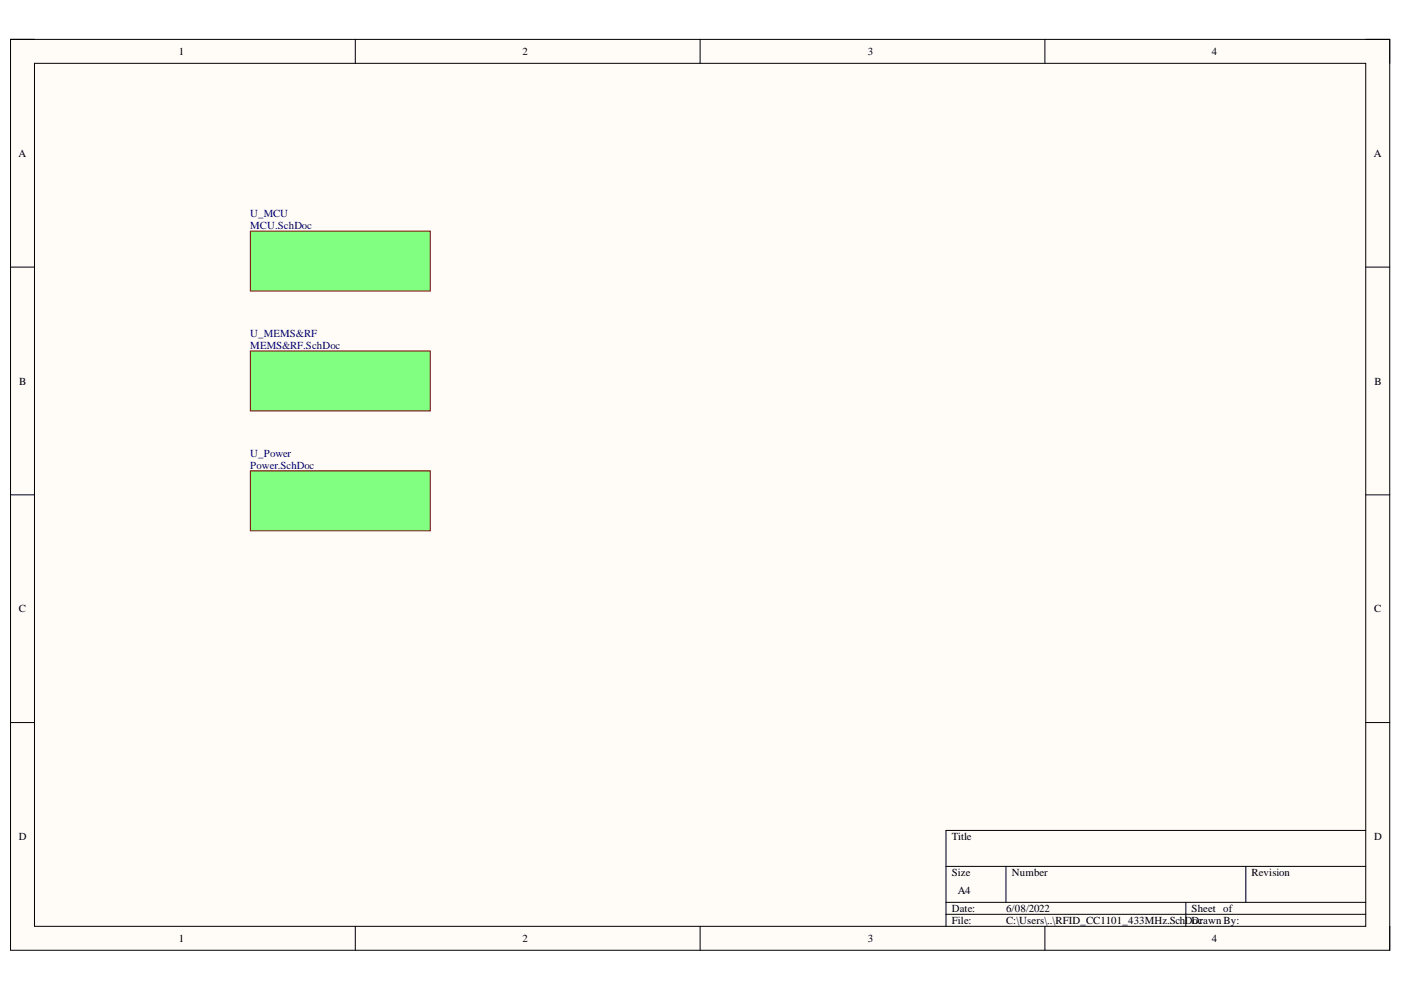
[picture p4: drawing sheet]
<svg xmlns="http://www.w3.org/2000/svg" width="297mm" height="210mm" viewBox="0 0 297 210" stroke-linecap="round" stroke-linejoin="round" font-family="sans-serif">
<defs><g id="words">
<g font-size="2.3">
<text x="37.9" y="11.7">1</text>
<text x="110.8" y="11.7">2</text>
<text x="184" y="11.7">3</text>
<text x="257" y="11.7">4</text>
<text x="3.9" y="33.3">A</text>
<text x="291.2" y="33.3">A</text>
<text x="4.1" y="81.5">B</text>
<text x="291.4" y="81.5">B</text>
<text x="4" y="129.8">C</text>
<text x="291.3" y="129.8">C</text>
<text x="4" y="178.1">D</text>
<text x="201.8" y="178.1">Title</text>
<text x="291.3" y="178.1">D</text>
<text x="201.8" y="185.7">Size</text>
<text x="214.6" y="185.7">Number</text>
<text x="265.3" y="185.7">Revision</text>
<text x="203.1" y="189.6">A4</text>
<text x="201.8" y="193.4">Date:</text>
<text x="201.8" y="195.9">File:</text>
<text x="213.3" y="193.4">6/08/2022</text>
<text x="213.3" y="195.9">C:\Users\..\RFID_CC1101_433MHz.SchDDrawn By:</text>
<text x="252.6" y="193.4">Sheet of</text>
<text x="252.9" y="195.9">oc</text>
<text x="37.9" y="199.7">1</text>
<text x="110.8" y="199.7">2</text>
<text x="184" y="199.7">3</text>
<text x="257" y="199.7">4</text>
</g>
<g font-size="2.3" fill="#000080">
<text x="53.1" y="46">U_MCU</text>
<text x="53.1" y="48.5">MCU.SchDoc</text>
<text x="53.1" y="71.4">U_MEMS&amp;RF</text>
<text x="53.1" y="73.9">MEMS&amp;RF.SchDoc</text>
<text x="53.1" y="96.8">U_Power</text>
<text x="53.1" y="99.4">Power.SchDoc</text>
</g>
</g></defs>
<path d="M2.2 8.4h292.5v193.1h-292.5z" fill-rule="evenodd" fill="#fffcf8"/>
<path d="M2.2 8.4h292.5v193.1h-292.5z" fill="none" stroke="#000" stroke-width=".21"/>
<path d="M7.3 13.4h282.3v183h-282.3z" fill-rule="evenodd" fill="#fffcf8"/>
<g fill="none" stroke="#000" stroke-width=".21">
<path d="M2.2 8.3h5.1M7.3 13.4h282.3v183h-282.3zM75.3 8.3v5.1M148.4 8.3v5.1M221.5 8.4v5M289.6 8.4h5.1v5M2.2 56.6h5.1M289.6 56.6h5.1M2.2 104.9h5.1M289.6 104.9h5.1M2.2 153.2h5.1M289.6 153.2h5.1"/>
<path d="M289.6 176.1h-89v20.3M75.3 196.4v5.1M148.4 196.4v5.1M200.6 183.7h89M200.6 191.3h89M200.6 193.9h89M213.3 183.7v7.6M221.5 196.4v5.1M251.4 191.3v5.1M264.1 183.7v7.6M294.7 196.4v5.1"/>
</g>
<path d="M53.1 49h38.1v12.7h-38.1z" fill-rule="evenodd" fill="#80ff80"/>
<path d="M53.1 49h38.1v12.7h-38.1z" fill="none" stroke="#800000" stroke-width=".21"/>
<path d="M53.1 74.4h38.1v12.7h-38.1z" fill-rule="evenodd" fill="#80ff80"/>
<path d="M53.1 74.4h38.1v12.7h-38.1z" fill="none" stroke="#800000" stroke-width=".21"/>
<path d="M53.1 99.8h38.1v12.7h-38.1z" fill-rule="evenodd" fill="#80ff80"/>
<path d="M53.1 99.8h38.1v12.7h-38.1z" fill="none" stroke="#800000" stroke-width=".21"/>
<use href="#words"/>
</svg>
